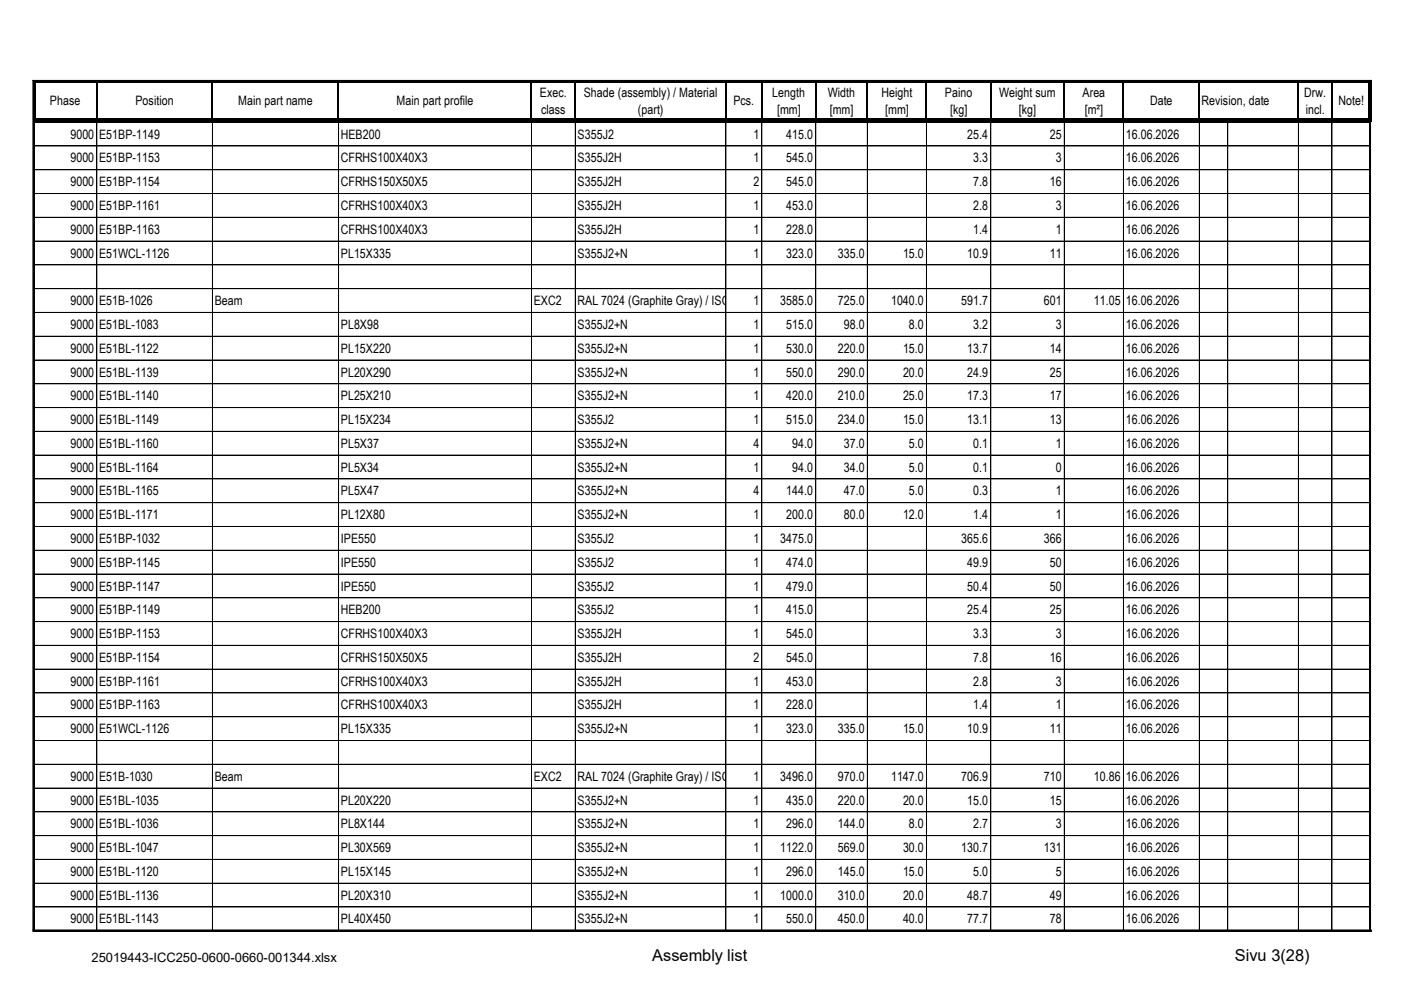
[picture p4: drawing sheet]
<svg xmlns="http://www.w3.org/2000/svg" width="297mm" height="210mm" viewBox="0 0 297 210" stroke-linecap="round" stroke-linejoin="round" font-family="sans-serif">
<defs><g id="words">
<g font-size="3.5">
<text x="138.2" y="203.6">Assembly list</text>
<text x="261.7" y="203.6">Sivu 3(28)</text>
</g>
<g font-size="2.8">
<text x="10.6" y="22.3">Phase</text>
<text x="28.7" y="22.3">Position</text>
<text x="50.5" y="22.3">Main part name</text>
<text x="84" y="22.3">Main part profile</text>
<text x="114.4" y="20.5">Exec.</text>
<text x="123.7" y="20.5">Shade (assembly) / Material</text>
<text x="155.4" y="22.3">Pcs.</text>
<text x="163.7" y="20.5">Length</text>
<text x="175.5" y="20.5">Width</text>
<text x="186.8" y="20.5">Height</text>
<text x="200.3" y="20.5">Paino</text>
<text x="211.8" y="20.5">Weight sum</text>
<text x="229.4" y="20.5">Area</text>
<text x="243.8" y="22.3">Date</text>
<text x="254.7" y="22.2">Revision, date</text>
<text x="276.4" y="20.5">Drw.</text>
<text x="283.7" y="22.3">Note!</text>
<text x="14.9" y="29.4">9000</text>
<text x="21" y="29.4">E51BP-1149</text>
<text x="72.2" y="29.4">HEB200</text>
<text x="114.7" y="24.1">class</text>
<text x="122.4" y="29.4">S355J2</text>
<text x="135.2" y="24.1">(part)</text>
<text x="159.7" y="29.4">1</text>
<text x="164.7" y="24.1">[mm]</text>
<text x="166.6" y="29.4">415.0</text>
<text x="175.9" y="24.1">[mm]</text>
<text x="187.6" y="24.1">[mm]</text>
<text x="201.4" y="24.1">[kg]</text>
<text x="205" y="29.4">25.4</text>
<text x="215.9" y="24.1">[kg]</text>
<text x="222.5" y="29.4">25</text>
<text x="229.9" y="24.1">[m²]</text>
<text x="238.6" y="29.4">16.06.2026</text>
<text x="276.7" y="24.1">incl.</text>
<text x="14.9" y="34.4">9000</text>
<text x="21" y="34.4">E51BP-1153</text>
<text x="72.2" y="34.4">CFRHS100X40X3</text>
<text x="122.4" y="34.4">S355J2H</text>
<text x="159.7" y="34.4">1</text>
<text x="166.6" y="34.4">545.0</text>
<text x="206.3" y="34.4">3.3</text>
<text x="223.8" y="34.4">3</text>
<text x="238.6" y="34.4">16.06.2026</text>
<text x="14.9" y="39.5">9000</text>
<text x="21" y="39.5">E51BP-1154</text>
<text x="72.2" y="39.5">CFRHS150X50X5</text>
<text x="122.4" y="39.5">S355J2H</text>
<text x="159.7" y="39.5">2</text>
<text x="166.6" y="39.5">545.0</text>
<text x="206.3" y="39.5">7.8</text>
<text x="222.5" y="39.5">16</text>
<text x="238.6" y="39.5">16.06.2026</text>
<text x="14.9" y="44.5">9000</text>
<text x="21" y="44.5">E51BP-1161</text>
<text x="72.2" y="44.5">CFRHS100X40X3</text>
<text x="122.4" y="44.5">S355J2H</text>
<text x="159.7" y="44.5">1</text>
<text x="166.6" y="44.5">453.0</text>
<text x="206.3" y="44.5">2.8</text>
<text x="223.8" y="44.5">3</text>
<text x="238.6" y="44.5">16.06.2026</text>
<text x="14.9" y="49.5">9000</text>
<text x="21" y="49.5">E51BP-1163</text>
<text x="72.2" y="49.5">CFRHS100X40X3</text>
<text x="122.4" y="49.5">S355J2H</text>
<text x="159.7" y="49.5">1</text>
<text x="166.6" y="49.5">228.0</text>
<text x="206.3" y="49.5">1.4</text>
<text x="223.8" y="49.5">1</text>
<text x="238.6" y="49.5">16.06.2026</text>
<text x="14.9" y="54.6">9000</text>
<text x="21" y="54.6">E51WCL-1126</text>
<text x="72.2" y="54.6">PL15X335</text>
<text x="122.4" y="54.6">S355J2+N</text>
<text x="159.7" y="54.6">1</text>
<text x="166.6" y="54.6">323.0</text>
<text x="177.6" y="54.6">335.0</text>
<text x="191.4" y="54.6">15.0</text>
<text x="205" y="54.6">10.9</text>
<text x="222.5" y="54.6">11</text>
<text x="238.6" y="54.6">16.06.2026</text>
<text x="14.9" y="64.7">9000</text>
<text x="21" y="64.7">E51B-1026</text>
<text x="45.5" y="64.7">Beam</text>
<text x="113.1" y="64.7">EXC2</text>
<text x="122.4" y="64.7">RAL 7024 (Graphite Gray) / ISO12944-5</text>
<text x="159.7" y="64.7">1</text>
<text x="165.4" y="64.7">3585.0</text>
<text x="177.6" y="64.7">725.0</text>
<text x="188.8" y="64.7">1040.0</text>
<text x="203.7" y="64.7">591.7</text>
<text x="221.2" y="64.7">601</text>
<text x="231.9" y="64.7">11.05</text>
<text x="238.6" y="64.7">16.06.2026</text>
<text x="14.9" y="69.7">9000</text>
<text x="21" y="69.7">E51BL-1083</text>
<text x="72.2" y="69.7">PL8X98</text>
<text x="122.4" y="69.7">S355J2+N</text>
<text x="159.7" y="69.7">1</text>
<text x="166.6" y="69.7">515.0</text>
<text x="178.9" y="69.7">98.0</text>
<text x="192.7" y="69.7">8.0</text>
<text x="206.3" y="69.7">3.2</text>
<text x="223.8" y="69.7">3</text>
<text x="238.6" y="69.7">16.06.2026</text>
<text x="14.9" y="74.7">9000</text>
<text x="21" y="74.7">E51BL-1122</text>
<text x="72.2" y="74.7">PL15X220</text>
<text x="122.4" y="74.7">S355J2+N</text>
<text x="159.7" y="74.7">1</text>
<text x="166.6" y="74.7">530.0</text>
<text x="177.6" y="74.7">220.0</text>
<text x="191.4" y="74.7">15.0</text>
<text x="205" y="74.7">13.7</text>
<text x="222.5" y="74.7">14</text>
<text x="238.6" y="74.7">16.06.2026</text>
<text x="14.9" y="79.8">9000</text>
<text x="21" y="79.8">E51BL-1139</text>
<text x="72.2" y="79.8">PL20X290</text>
<text x="122.4" y="79.8">S355J2+N</text>
<text x="159.7" y="79.8">1</text>
<text x="166.6" y="79.8">550.0</text>
<text x="177.6" y="79.8">290.0</text>
<text x="191.4" y="79.8">20.0</text>
<text x="205" y="79.8">24.9</text>
<text x="222.5" y="79.8">25</text>
<text x="238.6" y="79.8">16.06.2026</text>
<text x="14.9" y="84.8">9000</text>
<text x="14.9" y="89.8">9000</text>
<text x="21" y="84.8">E51BL-1140</text>
<text x="21" y="89.8">E51BL-1149</text>
<text x="72.2" y="84.8">PL25X210</text>
<text x="72.2" y="89.8">PL15X234</text>
<text x="122.4" y="84.8">S355J2+N</text>
<text x="122.4" y="89.8">S355J2</text>
<text x="159.7" y="84.8">1</text>
<text x="159.7" y="89.8">1</text>
<text x="166.6" y="84.8">420.0</text>
<text x="166.6" y="89.8">515.0</text>
<text x="177.6" y="84.8">210.0</text>
<text x="177.6" y="89.8">234.0</text>
<text x="191.4" y="84.8">25.0</text>
<text x="191.4" y="89.8">15.0</text>
<text x="205" y="84.8">17.3</text>
<text x="205" y="89.8">13.1</text>
<text x="222.5" y="84.8">17</text>
<text x="222.5" y="89.8">13</text>
<text x="238.6" y="84.8">16.06.2026</text>
<text x="238.6" y="89.8">16.06.2026</text>
<text x="14.9" y="94.9">9000</text>
<text x="21" y="94.9">E51BL-1160</text>
<text x="72.2" y="94.9">PL5X37</text>
<text x="122.4" y="94.9">S355J2+N</text>
<text x="159.7" y="94.9">4</text>
<text x="167.9" y="94.9">94.0</text>
<text x="178.9" y="94.9">37.0</text>
<text x="192.7" y="94.9">5.0</text>
<text x="206.3" y="94.9">0.1</text>
<text x="223.8" y="94.9">1</text>
<text x="238.6" y="94.9">16.06.2026</text>
<text x="14.9" y="99.9">9000</text>
<text x="21" y="99.9">E51BL-1164</text>
<text x="72.2" y="99.9">PL5X34</text>
<text x="122.4" y="99.9">S355J2+N</text>
<text x="159.7" y="99.9">1</text>
<text x="167.9" y="99.9">94.0</text>
<text x="178.9" y="99.9">34.0</text>
<text x="192.7" y="99.9">5.0</text>
<text x="206.3" y="99.9">0.1</text>
<text x="223.8" y="99.9">0</text>
<text x="238.6" y="99.9">16.06.2026</text>
<text x="14.9" y="105">9000</text>
<text x="21" y="105">E51BL-1165</text>
<text x="72.2" y="105">PL5X47</text>
<text x="122.4" y="105">S355J2+N</text>
<text x="159.7" y="105">4</text>
<text x="166.6" y="105">144.0</text>
<text x="178.9" y="105">47.0</text>
<text x="192.7" y="105">5.0</text>
<text x="206.3" y="105">0.3</text>
<text x="223.8" y="105">1</text>
<text x="238.6" y="105">16.06.2026</text>
<text x="14.9" y="110">9000</text>
<text x="21" y="110">E51BL-1171</text>
<text x="72.2" y="110">PL12X80</text>
<text x="122.4" y="110">S355J2+N</text>
<text x="159.7" y="110">1</text>
<text x="166.6" y="110">200.0</text>
<text x="178.9" y="110">80.0</text>
<text x="191.4" y="110">12.0</text>
<text x="206.3" y="110">1.4</text>
<text x="223.8" y="110">1</text>
<text x="238.6" y="110">16.06.2026</text>
<text x="14.9" y="115">9000</text>
<text x="21" y="115">E51BP-1032</text>
<text x="72.2" y="115">IPE550</text>
<text x="122.4" y="115">S355J2</text>
<text x="159.7" y="115">1</text>
<text x="165.4" y="115">3475.0</text>
<text x="203.7" y="115">365.6</text>
<text x="221.2" y="115">366</text>
<text x="238.6" y="115">16.06.2026</text>
<text x="14.9" y="120.1">9000</text>
<text x="14.9" y="125.1">9000</text>
<text x="21" y="120.1">E51BP-1145</text>
<text x="21" y="125.1">E51BP-1147</text>
<text x="72.2" y="120.1">IPE550</text>
<text x="72.2" y="125.1">IPE550</text>
<text x="122.4" y="120.1">S355J2</text>
<text x="122.4" y="125.1">S355J2</text>
<text x="159.7" y="120.1">1</text>
<text x="159.7" y="125.1">1</text>
<text x="166.6" y="120.1">474.0</text>
<text x="166.6" y="125.1">479.0</text>
<text x="205" y="120.1">49.9</text>
<text x="205" y="125.1">50.4</text>
<text x="222.5" y="120.1">50</text>
<text x="222.5" y="125.1">50</text>
<text x="238.6" y="120.1">16.06.2026</text>
<text x="238.6" y="125.1">16.06.2026</text>
<text x="14.9" y="130.2">9000</text>
<text x="21" y="130.2">E51BP-1149</text>
<text x="72.2" y="130.2">HEB200</text>
<text x="122.4" y="130.2">S355J2</text>
<text x="159.7" y="130.2">1</text>
<text x="166.6" y="130.2">415.0</text>
<text x="205" y="130.2">25.4</text>
<text x="222.5" y="130.2">25</text>
<text x="238.6" y="130.2">16.06.2026</text>
<text x="14.9" y="135.2">9000</text>
<text x="21" y="135.2">E51BP-1153</text>
<text x="72.2" y="135.2">CFRHS100X40X3</text>
<text x="122.4" y="135.2">S355J2H</text>
<text x="159.7" y="135.2">1</text>
<text x="166.6" y="135.2">545.0</text>
<text x="206.3" y="135.2">3.3</text>
<text x="223.8" y="135.2">3</text>
<text x="238.6" y="135.2">16.06.2026</text>
<text x="14.9" y="140.2">9000</text>
<text x="21" y="140.2">E51BP-1154</text>
<text x="72.2" y="140.2">CFRHS150X50X5</text>
<text x="122.4" y="140.2">S355J2H</text>
<text x="159.7" y="140.2">2</text>
<text x="166.6" y="140.2">545.0</text>
<text x="206.3" y="140.2">7.8</text>
<text x="222.5" y="140.2">16</text>
<text x="238.6" y="140.2">16.06.2026</text>
<text x="14.9" y="145.3">9000</text>
<text x="21" y="145.3">E51BP-1161</text>
<text x="72.2" y="145.3">CFRHS100X40X3</text>
<text x="122.4" y="145.3">S355J2H</text>
<text x="159.7" y="145.3">1</text>
<text x="166.6" y="145.3">453.0</text>
<text x="206.3" y="145.3">2.8</text>
<text x="223.8" y="145.3">3</text>
<text x="238.6" y="145.3">16.06.2026</text>
<text x="14.9" y="150.3">9000</text>
<text x="14.9" y="155.4">9000</text>
<text x="21" y="150.3">E51BP-1163</text>
<text x="21" y="155.4">E51WCL-1126</text>
<text x="72.2" y="150.3">CFRHS100X40X3</text>
<text x="72.2" y="155.4">PL15X335</text>
<text x="122.4" y="150.3">S355J2H</text>
<text x="122.4" y="155.4">S355J2+N</text>
<text x="159.7" y="150.3">1</text>
<text x="159.7" y="155.4">1</text>
<text x="166.6" y="150.3">228.0</text>
<text x="166.6" y="155.4">323.0</text>
<text x="177.6" y="155.4">335.0</text>
<text x="191.4" y="155.4">15.0</text>
<text x="205" y="155.4">10.9</text>
<text x="206.3" y="150.3">1.4</text>
<text x="222.5" y="155.4">11</text>
<text x="223.8" y="150.3">1</text>
<text x="238.6" y="150.3">16.06.2026</text>
<text x="238.6" y="155.4">16.06.2026</text>
<text x="14.9" y="165.4">9000</text>
<text x="21" y="165.4">E51B-1030</text>
<text x="45.5" y="165.4">Beam</text>
<text x="113.1" y="165.4">EXC2</text>
<text x="122.4" y="165.4">RAL 7024 (Graphite Gray) / ISO12944-5</text>
<text x="159.7" y="165.4">1</text>
<text x="165.4" y="165.4">3496.0</text>
<text x="177.6" y="165.4">970.0</text>
<text x="188.8" y="165.4">1147.0</text>
<text x="203.7" y="165.4">706.9</text>
<text x="221.2" y="165.4">710</text>
<text x="231.9" y="165.4">10.86</text>
<text x="238.6" y="165.4">16.06.2026</text>
<text x="14.9" y="170.5">9000</text>
<text x="21" y="170.5">E51BL-1035</text>
<text x="72.2" y="170.5">PL20X220</text>
<text x="122.4" y="170.5">S355J2+N</text>
<text x="159.7" y="170.5">1</text>
<text x="166.6" y="170.5">435.0</text>
<text x="177.6" y="170.5">220.0</text>
<text x="191.4" y="170.5">20.0</text>
<text x="205" y="170.5">15.0</text>
<text x="222.5" y="170.5">15</text>
<text x="238.6" y="170.5">16.06.2026</text>
<text x="14.9" y="175.5">9000</text>
<text x="21" y="175.5">E51BL-1036</text>
<text x="72.2" y="175.5">PL8X144</text>
<text x="122.4" y="175.5">S355J2+N</text>
<text x="159.7" y="175.5">1</text>
<text x="166.6" y="175.5">296.0</text>
<text x="177.6" y="175.5">144.0</text>
<text x="192.7" y="175.5">8.0</text>
<text x="206.3" y="175.5">2.7</text>
<text x="223.8" y="175.5">3</text>
<text x="238.6" y="175.5">16.06.2026</text>
<text x="14.9" y="180.5">9000</text>
<text x="14.9" y="185.6">9000</text>
<text x="21" y="180.5">E51BL-1047</text>
<text x="21" y="185.6">E51BL-1120</text>
<text x="72.2" y="180.5">PL30X569</text>
<text x="72.2" y="185.6">PL15X145</text>
<text x="122.4" y="180.5">S355J2+N</text>
<text x="122.4" y="185.6">S355J2+N</text>
<text x="159.7" y="180.5">1</text>
<text x="159.7" y="185.6">1</text>
<text x="165.4" y="180.5">1122.0</text>
<text x="166.6" y="185.6">296.0</text>
<text x="177.6" y="180.5">569.0</text>
<text x="177.6" y="185.6">145.0</text>
<text x="191.4" y="180.5">30.0</text>
<text x="191.4" y="185.6">15.0</text>
<text x="203.7" y="180.5">130.7</text>
<text x="206.3" y="185.6">5.0</text>
<text x="221.2" y="180.5">131</text>
<text x="223.8" y="185.6">5</text>
<text x="238.6" y="180.5">16.06.2026</text>
<text x="238.6" y="185.6">16.06.2026</text>
<text x="14.9" y="190.6">9000</text>
<text x="21" y="190.6">E51BL-1136</text>
<text x="72.2" y="190.6">PL20X310</text>
<text x="122.4" y="190.6">S355J2+N</text>
<text x="159.7" y="190.6">1</text>
<text x="165.4" y="190.6">1000.0</text>
<text x="177.6" y="190.6">310.0</text>
<text x="191.4" y="190.6">20.0</text>
<text x="205" y="190.6">48.7</text>
<text x="222.5" y="190.6">49</text>
<text x="238.6" y="190.6">16.06.2026</text>
<text x="14.9" y="195.7">9000</text>
<text x="21" y="195.7">E51BL-1143</text>
<text x="72.2" y="195.7">PL40X450</text>
<text x="122.4" y="195.7">S355J2+N</text>
<text x="159.7" y="195.7">1</text>
<text x="166.6" y="195.7">550.0</text>
<text x="177.6" y="195.7">450.0</text>
<text x="191.4" y="195.7">40.0</text>
<text x="205" y="195.7">77.7</text>
<text x="222.5" y="195.7">78</text>
<text x="238.6" y="195.7">16.06.2026</text>
<text x="19.4" y="203.8">25019443-ICC250-0600-0660-001344.xlsx</text>
</g>
</g></defs>
<path d="M7.3 17.3v8.6M7.5 17.4h283.2" fill="none" stroke="#000" stroke-width=".22"/>
<g fill="none" stroke="#000" stroke-width=".34">
<path d="M7 17.2h283.6M7.1 17v180.4M20.5 17.5v7.7M45 17.5v7.7M71.7 17.5v7.7M112.6 17.5v7.7M121.9 17.5v7.7M153.8 17.5v7.7M161.4 17.5v7.7M172.9 17.5v7.7M183.8 17.5v7.7M196.3 17.5v7.7"/>
<path d="M210 17.5v7.7M225.5 17.5v7.7M238.1 17.5v7.7M254.2 17.5v7.7M275.2 17.5v7.7M282.3 17.5v7.7M290.4 17v180.4M7 197.2h283.6"/>
</g>
<g fill="#000">
<path d="M7.5 25.2h283.2v.7h-283.2z" fill-rule="evenodd"/>
<path d="M20.5 25.9v.1z" fill-rule="evenodd"/>
<path d="M45 25.9v.1z" fill-rule="evenodd"/>
<path d="M71.7 25.9l.1 .1z" fill-rule="evenodd"/>
<path d="M112.6 25.9l.1 .1z" fill-rule="evenodd"/>
<path d="M121.9 25.9v.1z" fill-rule="evenodd"/>
<path d="M153.8 25.9l.1 .1z" fill-rule="evenodd"/>
<path d="M161.4 25.9l.1 .1z" fill-rule="evenodd"/>
<path d="M172.9 25.9v.1z" fill-rule="evenodd"/>
<path d="M183.8 25.9v.1z" fill-rule="evenodd"/>
<path d="M196.3 25.9l.1 .1z" fill-rule="evenodd"/>
<path d="M210 25.9v.1z" fill-rule="evenodd"/>
<path d="M225.5 25.9l.1 .1z" fill-rule="evenodd"/>
<path d="M238.1 25.9v.1z" fill-rule="evenodd"/>
<path d="M254.2 25.9v.1z" fill-rule="evenodd"/>
<path d="M260.2 25.9v.1z" fill-rule="evenodd"/>
<path d="M275.2 25.9v.1z" fill-rule="evenodd"/>
<path d="M282.3 25.9v.1z" fill-rule="evenodd"/>
<path d="M290.1 17.5h.6v8.4h-.6z" fill-rule="evenodd"/>
<path d="M290.4 25.9l.1 .1z" fill-rule="evenodd"/>
</g>
<g fill="none" stroke="#000" stroke-width=".21">
<path d="M290.3 17v180.3M290.6 17h-283.6v180.3M7.2 30.9h283.3M7.2 36h283.3M20.5 25.9v171.3M45 25.9v171.3M71.8 25.9v171.3M112.6 25.9v171.3M121.9 25.9v171.3M153.8 25.9v171.3M161.5 25.9v171.3M172.9 25.9v171.3"/>
<path d="M183.8 25.9v171.3M196.4 25.9v171.3M210 25.9v171.3M225.6 25.9v171.3M238.1 25.9v171.3M254.2 25.9v171.3M260.2 25.9v171.3M275.2 25.9v171.3M282.3 25.9v171.3M290.5 25.9v171.3h-283.3M7.2 41h283.3M7.2 46h283.3"/>
<path d="M7.2 56.1h283.3M290.5 51.1h-283.3M7.2 61.2h283.3M7.2 66.2h283.3M7.2 71.2h283.3M290.5 76.3h-283.3M7.2 81.3h283.3M7.2 86.4h283.3M7.2 91.4h283.3M7.2 96.4h283.3M7.2 101.5h283.3M7.2 111.6h283.3"/>
<path d="M7.2 116.6h283.3M290.5 106.5h-283.3M7.2 121.6h283.3M7.2 126.7h283.3M7.2 131.7h283.3M7.2 136.7h283.3M7.2 141.8h283.3M7.2 146.8h283.3M7.2 156.9h283.3M290.5 151.9h-283.3M7.2 161.9h283.3M290.5 167h-283.3"/>
<path d="M290.5 172h-283.3M290.5 177.1h-283.3M7 197h283.6M290.5 182.1h-283.3M290.5 187.1h-283.3M290.5 192.2h-283.3"/>
</g>
<use href="#words"/>
</svg>
